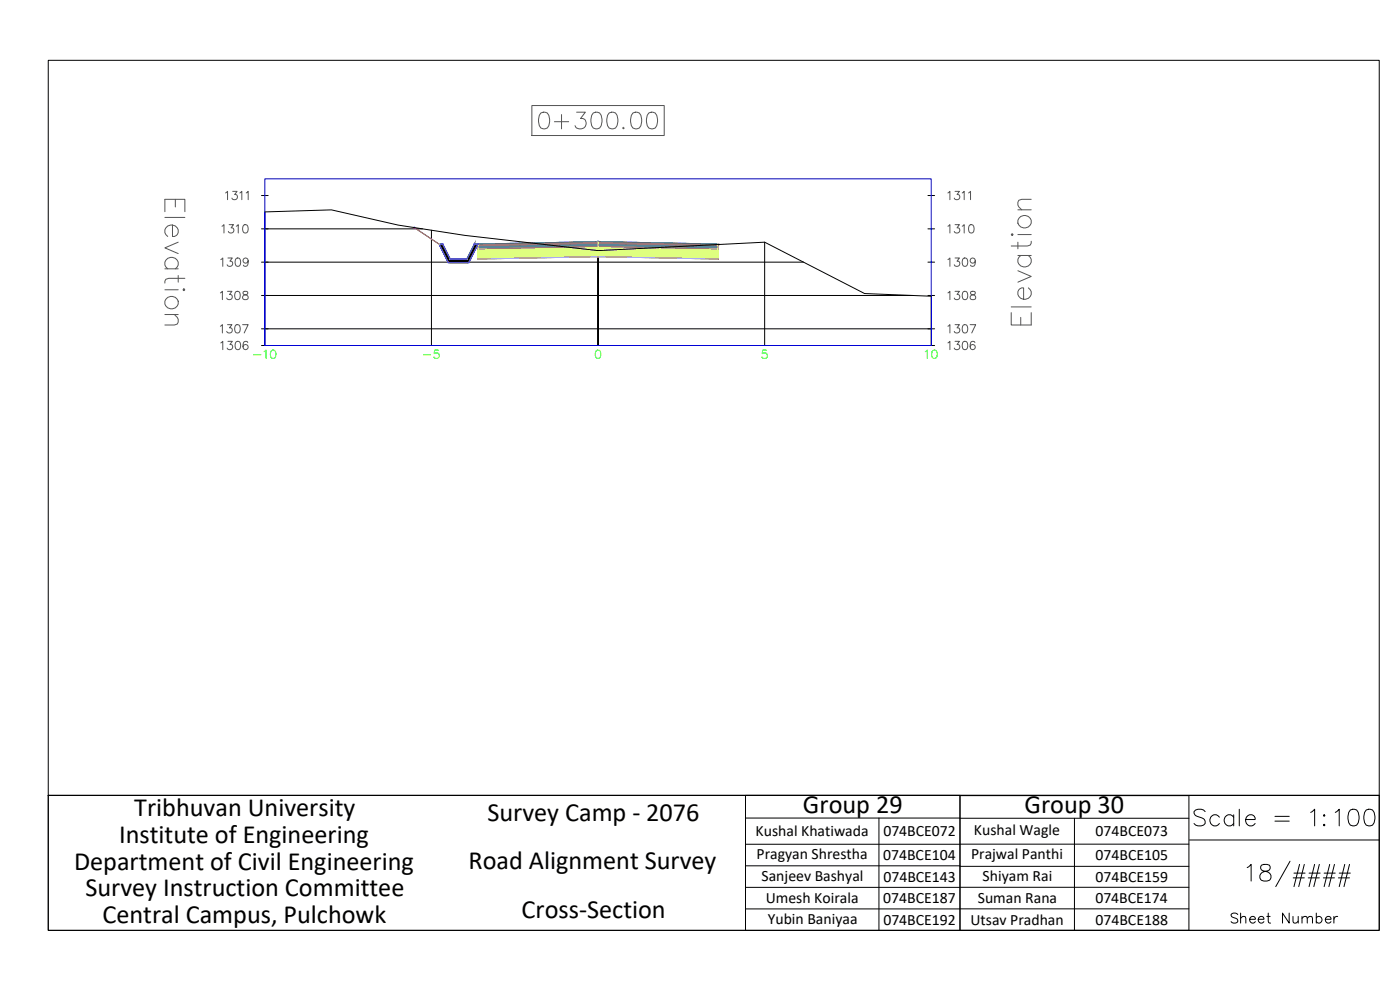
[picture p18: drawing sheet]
<svg xmlns="http://www.w3.org/2000/svg" width="420mm" height="297mm" viewBox="0 0 420 297" stroke-linecap="round" stroke-linejoin="round" font-family="sans-serif">
<defs><g id="words">
<text font-size="8.8" x="357" y="249.1">Scale = 1:100</text>
<g font-size="7.9">
<text x="40.3" y="244.7">Tribhuvan University</text>
<text x="241" y="244">Group 29</text>
<text x="307.5" y="244.1">Group 30</text>
<text x="146.3" y="246.4">Survey Camp - 2076</text>
<text x="35.7" y="252.8">Institute of Engineering</text>
<text x="22.2" y="261">Department of Civil Engineering</text>
<text x="140.6" y="260.7">Road Alignment Survey</text>
<text x="25.6" y="268.9">Survey Instruction Committee</text>
<text x="156.5" y="275.5">Cross-Section</text>
<text x="30.7" y="277.1">Central Campus, Pulchowk</text>
</g>
<text font-size="6.6" x="368.3" y="278.3">Sheet Number</text>
<g font-size="4.7">
<text x="226.8" y="251">Kushal Khatiwada</text>
<text x="265.1" y="250.9">074BCE072</text>
<text x="292.3" y="250.6">Kushal Wagle</text>
<text x="328.8" y="250.9">074BCE073</text>
<text x="227" y="257.7">Pragyan Shrestha</text>
<text x="291.4" y="257.8">Prajwal Panthi</text>
<text x="265" y="258">074BCE104</text>
<text x="328.8" y="258.1">074BCE105</text>
<text x="228.6" y="264.2">Sanjeev Bashyal</text>
<text x="265.1" y="264.5">074BCE143</text>
<text x="294.9" y="264.3">Shiyam Rai</text>
<text x="328.8" y="264.6">074BCE159</text>
<text x="229.8" y="271.1">Umesh Koirala</text>
<text x="265.1" y="271">074BCE187</text>
<text x="293.5" y="271">Suman Rana</text>
<text x="328.7" y="271">074BCE174</text>
<text x="230.4" y="277.1">Yubin Baniyaa</text>
<text x="265.1" y="277.4">074BCE192</text>
<text x="291.3" y="277.5">Utsav Pradhan</text>
<text x="328.8" y="277.4">074BCE188</text>
</g>
</g></defs>
<!-- layer: C-ROAD-SCTN-VIEW -->
<g fill="none" stroke="#545454" stroke-width=".3">
<path d="M159.6 31.7h39.7v9h-39.7zM162.3 33.9a1.61 1.61 0 0 1 2.4 .7 4.1 4.1 0 0 1-.5 3.8 1.62 1.62 0 0 1-2.3-.7 4.2 4.2 0 0 1 .4-3.8zM166.4 36.5h4.3M168.5 34.4v4.3M173.1 33.7h2.6l-1.5 1.9a1.61 1.61 0 0 1 1.7 1.8 1.61 1.61 0 0 1-2.1 1.3l-.7-.3-.5-.7M178 33.9a1.61 1.61 0 0 1 2.4 .7 4.1 4.1 0 0 1-.4 3.8 1.62 1.62 0 0 1-2.4-.7 4.2 4.2 0 0 1 .4-3.8zM182.8 33.9a1.61 1.61 0 0 1 2.4 .7 4.1 4.1 0 0 1-.5 3.8 1.62 1.62 0 0 1-2.4-.7 4.2 4.2 0 0 1 .5-3.8zM187.1 38.2l-.2 .2 .2 .3 .2-.3M190 33.9a1.61 1.61 0 0 1 2.3 .7 4.1 4.1 0 0 1-.4 3.8 1.62 1.62 0 0 1-2.4-.7 4.2 4.2 0 0 1 .5-3.8zM194.7 33.9a1.61 1.61 0 0 1 2.4 .7 4.1 4.1 0 0 1-.5 3.8 1.62 1.62 0 0 1-2.4-.7 4.2 4.2 0 0 1 .5-3.8zM52.6 59.8v2.3M67.7 57.9l.6-.5v2.5"/>
<path d="M69.8 57.4h1.3l-.7 1a.83 .83 0 0 1 .7 1.3 .83 .83 0 0 1-1.5-.3M72 57.9l.6-.5v2.5M73.9 57.9l.6-.5v2.5M284.5 57.9l.6-.5v2.5M286.6 57.4h1.3l-.7 1a.83 .83 0 0 1 .6 1.3 .83 .83 0 0 1-1.4-.3M288.8 57.9l.6-.5v2.5M290.7 57.9l.6-.5v2.5M309.5 59.8h-2.9l-.8 .3-.3 .6v.8l1.1 1.4M49.5 63.5v-3.7h6v3.7M49.5 65.2h6M51.8 67.5v3.5a1.72 1.72 0 0 0 1.8-1.8 1.72 1.72 0 0 0-1.8-1.7 1.89 1.89 0 0 0-2.2 1.1 1.89 1.89 0 0 0 .7 2.4M53.5 72.7l-4 1.7 4 1.7"/>
<path d="M66.3 77.9l.6-.5v2.5M66.6 67.9l.6-.5v2.5M68.4 77.4h1.3l-.7 1a.83 .83 0 0 1 .6 1.3 .83 .83 0 0 1-1.4-.3M68.8 67.4h1.3l-.7 1a.84 .84 0 0 1 .6 1.3 .84 .84 0 0 1-1.5-.3M70.9 77.5a.81 .81 0 0 1 1.2 .4 1.26 1.26 0 0 1-.8 2 1.61 1.61 0 0 1-.4-2.4zM70.9 67.9l.6-.5v2.5M73.2 67.5a.81 .81 0 0 1 1.2 .4 1.26 1.26 0 0 1-.9 2 1.59 1.59 0 0 1-.3-2.4zM74.5 78.2a.78 .78 0 0 1-1.1 .7 .78 .78 0 0 1-.3-1.2 .78 .78 0 0 1 1.3 .1 1.74 1.74 0 0 1-.6 2.1l-.6-.1-.2-.2M284.5 77.9l.6-.5v2.5M284.5 67.9l.6-.5v2.5M286.6 77.4h1.3l-.7 1a.83 .83 0 0 1 .6 1.3 .83 .83 0 0 1-1.4-.3M286.6 67.4h1.3l-.7 1a.83 .83 0 0 1 .6 1.3 .83 .83 0 0 1-1.4-.3"/>
<path d="M288.8 67.9l.6-.5v2.5M289.1 77.5a.81 .81 0 0 1 1.2 .4 1.26 1.26 0 0 1-.8 2 1.61 1.61 0 0 1-.4-2.4zM291 67.5a.81 .81 0 0 1 1.2 .4 1.26 1.26 0 0 1-.8 2 1.61 1.61 0 0 1-.4-2.4zM292.7 78.2a.78 .78 0 0 1-1.1 .7 .78 .78 0 0 1-.3-1.2 .78 .78 0 0 1 1.3 .1 1.74 1.74 0 0 1-.6 2.1l-.6-.1-.1-.2M303.8 70.1l.3 .3-.3 .3-.3-.3zM305.5 76.7h4M305.5 72.7v2M305.5 70.4h4M305.5 62.9h4M306.3 76.7a1.98 1.98 0 0 0 .6 3.4 1.98 1.98 0 0 0 2.6-2.3l-.9-1.1M309.5 72.4l-.3 1.1-.9 .3h-4.8M49.5 80.7h4"/>
<path d="M49.5 86.9h4M49.5 94.4h4M50.3 80.7a1.98 1.98 0 0 1 .6-3.5 1.98 1.98 0 0 1 2.6 2.3l-.9 1.2M52.3 94.4l1.2 1.4v.9l-.3 .5-.9 .3h-2.8M53.5 82.7v2M54.9 86.9l.3-.2 .3 .2-.3 .3zM55.5 83.5h-4.9l-.8 .3-.3 1.1M66.1 97.9l.6-.5v2.5M66.1 87.9l.6-.5v2.5M68.3 97.4h1.3l-.7 1a.84 .84 0 0 1 .6 1.3 .84 .84 0 0 1-1.5-.3M68.3 87.4h1.3l-.7 1a.84 .84 0 0 1 .6 1.3 .84 .84 0 0 1-1.5-.3M70.8 97.5a.82 .82 0 0 1 1.2 .4 1.26 1.26 0 0 1-.9 2 1.59 1.59 0 0 1-.3-2.4z"/>
<path d="M70.8 87.5a.82 .82 0 0 1 1.2 .4 1.26 1.26 0 0 1-.9 2 1.59 1.59 0 0 1-.3-2.4zM72.8 97.4h1.7l-1.2 2.5M73 87.5a.51 .51 0 0 0 .3 .9 .89 .89 0 0 1 1 .3 .89 .89 0 0 1-.1 1.1l-.8 .1a.72 .72 0 0 1-.6-.8 .72 .72 0 0 1 .7-.6l.5-.1a.5 .5 0 0 0 .2-.9zM284.5 97.9l.6-.5v2.5M284.5 87.9l.6-.5v2.5M286.6 97.4h1.3l-.7 1a.83 .83 0 0 1 .6 1.3 .83 .83 0 0 1-1.4-.3M286.6 87.4h1.3l-.7 1a.83 .83 0 0 1 .6 1.3 .83 .83 0 0 1-1.4-.3M289.1 97.5a.82 .82 0 0 1 1.2 .4 1.26 1.26 0 0 1-.8 2 1.61 1.61 0 0 1-.4-2.4zM289.1 87.5a.82 .82 0 0 1 1.2 .4 1.26 1.26 0 0 1-.8 2 1.61 1.61 0 0 1-.4-2.4zM291.2 97.4h1.6l-1.2 2.5M291.4 87.5a.51 .51 0 0 0 .2 .9 .9 .9 0 0 1 1 .3 .9 .9 0 0 1 0 1.1l-.9 .1a.72 .72 0 0 1-.6-.8 .72 .72 0 0 1 .8-.6l.4-.1a.51 .51 0 0 0 .3-.9zM303.5 93.8v3.7h6v-3.7"/>
<path d="M303.5 92.1h6M305.5 81.2l4 1.7-4 1.8M306.3 95.2v2.3M308.6 86.4a1.98 1.98 0 0 1-.5 3.4 1.98 1.98 0 0 1-2.6-2.3 1.53 1.53 0 0 1 1.7-1.1v3.4M66.3 102.9l.6-.5v2.5M68.4 102.4h1.3l-.7 1a.83 .83 0 0 1 .6 1.3 .83 .83 0 0 1-1.4-.3M70.9 102.5a.82 .82 0 0 1 1.2 .4 1.26 1.26 0 0 1-.8 2 1.61 1.61 0 0 1-.4-2.4zM74.4 102.8a.72 .72 0 0 0-.7-.4 .72 .72 0 0 0-.7 .5 1.47 1.47 0 0 0 .6 2 .78 .78 0 0 0 .9-.7 .78 .78 0 0 0-.7-.8 .78 .78 0 0 0-.9 .7M284.5 102.9l.6-.5v2.5M286.6 102.4h1.3l-.7 1a.83 .83 0 0 1 .6 1.3 .83 .83 0 0 1-1.4-.3M289.1 102.5a.82 .82 0 0 1 1.2 .4 1.26 1.26 0 0 1-.8 2 1.61 1.61 0 0 1-.4-2.4zM292.6 102.8a.72 .72 0 0 0-.7-.4 .72 .72 0 0 0-.6 .5 1.47 1.47 0 0 0 .6 2 .78 .78 0 0 0 .8-.7 .78 .78 0 0 0-.7-.8 .78 .78 0 0 0-.8 .7"/>
<circle cx="307.4" cy="66.5" r="1.98"/>
<circle cx="51.5" cy="90.8" r="1.98"/>
</g>
<g fill="none" stroke="#000" stroke-width=".3">
<path d="M78.5 58.7h2M278.5 58.7h2M78.5 78.7h162.6M78.5 68.7h48.3M129.5 69.1v34.6M229.5 72.7v31M278.5 78.7h2M278.5 68.7h2M78.5 98.7h202M78.5 88.7h195.6M278.5 88.7h2M78.5 103.7h202"/>
<path d="M79.5 103.7v-40.1l20-.6 20 4.5 20 3.1 40 4.6 50-2.5 30 15.4 20 .8v14.8M179.5 103.7v-28.5v28.5"/>
</g>
<path d="M79.5 53.7h200v50h-200z" fill="none" stroke="#00f" stroke-width=".3"/>
<path d="M76.1 106.5h2.2M79.2 105.5l.6-.4v2.4M81.5 105.2a.82 .82 0 0 1 1.2 .3 1.26 1.26 0 0 1-.8 2 1.6 1.6 0 0 1-.4-2.3zM127.1 106.5h2.1M131.6 105.1h-1.2l-.1 1a.88 .88 0 0 1 1.4 0 .88 .88 0 0 1-.2 1.3 .88 .88 0 0 1-1.3-.3M179 105.2a.83 .83 0 0 1 1.2 .3 1.26 1.26 0 0 1-.8 2 1.59 1.59 0 0 1-.4-2.3zM230.1 105.1h-1.2l-.1 1a.88 .88 0 0 1 1.3 0 .88 .88 0 0 1-.2 1.3 .88 .88 0 0 1-1.3-.3M277.7 105.5l.6-.4v2.4M280 105.2a.83 .83 0 0 1 1.1 .3 1.26 1.26 0 0 1-.8 2 1.59 1.59 0 0 1-.3-2.3z" fill="none" stroke="#0f0" stroke-width=".3"/>
<g fill="#7f9fff" stroke="#7f9fff" stroke-width=".3">
<path d="M167 72.7l12.5-.2v.2z"/>
<path d="M156 73.2l11-.5h12.5z"/>
<path d="M179.5 72.5l12.5 .2h-12.5z"/>
<path d="M179.5 72.7h12.5l23.5 .5z"/>
<path d="M143.5 73.2h12.5l11-.5zM143.5 73.2h12.5l-12.5 .3z"/>
<path d="M179.5 72.7l23.5 .5h12.5zM203 73.2h12.5v.3z"/>
</g>
<path d="M143.5 73.2l36-.7v.2l-36 .8zM179.5 72.5l36 .7v.3l-36-.8z" fill="none" stroke="#5c73b8" stroke-width=".3"/>
<g fill="#ffdf7f" stroke="#ffdf7f" stroke-width=".3">
<path d="M167 73l12.5-.3v.3z"/>
<path d="M156 73.5l11-.5h12.5z"/>
<path d="M179.5 72.7l12.5 .3h-12.5z"/>
<path d="M179.5 73h12.5l23.5 .5z"/>
<path d="M143.5 73.5h12.5l11-.5zM143.5 73.5h12.5l-12.5 .2z"/>
<path d="M179.5 73l23.5 .5h12.5zM203 73.5h12.5v.2z"/>
</g>
<path d="M143.5 73.5l36-.8v.3l-36 .7zM179.5 72.7l36 .8v.2l-36-.7z" fill="none" stroke="#b8a15c" stroke-width=".3"/>
<g fill="#4a8395" stroke="#4a8395" stroke-width=".3">
<path d="M143.5 73.7l36-.7v.7z"/>
<path d="M143.5 73.7h36v.3z"/>
<path d="M179.5 73l36 .7h-36z"/>
<path d="M179.5 73.7h36v.3z"/>
<path d="M143.5 73.7v.3h36zM143.5 74h36l-36 .7z"/>
<path d="M179.5 73.7v.3h36zM179.5 74h36v.7z"/>
</g>
<path d="M143.5 73.7l36-.7v1l-36 .7zM179.5 73l36 .7v1l-36-.7z" fill="none" stroke="#4a7095" stroke-width=".3"/>
<g fill="#dfff7f" stroke="#dfff7f" stroke-width=".3">
<path d="M143.5 74.7l36-.7v.7z"/>
<path d="M143.5 74.7h36v2.3z"/>
<path d="M179.5 74l36 .7h-36z"/>
<path d="M179.5 74.7h36v2.3z"/>
<path d="M143.5 74.7v2.3h36zM143.5 77h36l-36 .7z"/>
<path d="M179.5 74.7v2.3h36zM179.5 77h36v.7z"/>
</g>
<path d="M143.5 74.7l36-.7v3l-36 .7zM179.5 74l36 .7v3l-36-.7z" fill="none" stroke="#a5dd00" stroke-width=".3"/>
<path d="M179.3 72.3l.4 .4M179.7 72.3l-.4 .4" fill="none" stroke="#0ff" stroke-width=".3"/>
<g fill="none" stroke="#f00" stroke-width=".3">
<circle cx="143.5" cy="73.2" r=".15"/>
<circle cx="215.5" cy="73.2" r=".15"/>
</g>
<g fill="none" stroke="#d0d" stroke-width=".3">
<circle cx="124.3" cy="68.3" r=".15"/>
<circle cx="131.8" cy="73.2" r=".15"/>
<circle cx="132.9" cy="73.2" r=".15"/>
<circle cx="142.4" cy="73.2" r=".15"/>
<circle cx="143.5" cy="77.7" r=".15"/>
<circle cx="143.5" cy="73.7" r=".15"/>
<circle cx="143.5" cy="74.7" r=".15"/>
<circle cx="143.5" cy="73.2" r=".15"/>
<circle cx="179.5" cy="74" r=".15"/>
<circle cx="179.5" cy="77" r=".15"/>
<circle cx="179.5" cy="73" r=".15"/>
<circle cx="179.5" cy="72.7" r=".15"/>
<circle cx="215.5" cy="74.7" r=".15"/>
<circle cx="215.5" cy="73.7" r=".15"/>
<circle cx="215.5" cy="77.7" r=".15"/>
<circle cx="215.8" cy="73.4" r=".15"/>
</g>
<g fill="none" stroke="#ff7f7f" stroke-width=".3">
<circle cx="143.5" cy="73.5" r=".15"/>
<circle cx="215.5" cy="73.5" r=".15"/>
</g>
<path d="M124.3 68.3l7.4 4.9h1.2l2.2 4.5h5l2.3-4.5a853.5 853.5 0 0 1 73.4 .2" fill="none" stroke="#7f9fff" stroke-width=".3"/>
<path d="M143.5 73.2l36-.7 36 .7" fill="none" stroke="#396472" stroke-width=".3"/>
<path d="M143.5 73.5l36-.8 36 .8" fill="none" stroke="#95704a" stroke-width=".3"/>
<path d="M143.5 73.7l36-.7 36 .7" fill="none" stroke="#b8735c" stroke-width=".3"/>
<path d="M143.5 74.7l36-.7 36 .7" fill="none" stroke="#b88a5c" stroke-width=".3"/>
<path d="M143.5 77.7l36-.7 36 .7" fill="none" stroke="#ffdf7f" stroke-width=".3"/>
<path d="M124.3 68.3l7.4 4.9 2.8 5.6h6.2l2.8-5.6M143.5 77.7l36-.7 36 .7M215.5 73.2l.3 .2" fill="none" stroke="#f0f" stroke-width=".3"/>
<path d="M143.5 73.2v4.5M179.5 72.5v4.5M215.5 73.2v4.5" fill="none" stroke="#ff0" stroke-width=".3"/>
<g fill="#000" stroke="#000" stroke-width=".3">
<path d="M131.7 73.2l3.4 4.5-2.2-4.5zM131.7 73.2l3.4 4.5h-1.1z"/>
<path d="M134 77.7l6.7 1.1 .5-1.1zM134 77.7l6.7 1.1h-6.2z"/>
<path d="M142.4 73.2l-1.2 4.5 2.3-4.5zM142.4 73.2l-1.2 4.5h-1.1z"/>
</g>
<path d="M131.7 73.2h1.2l2.2 4.5h5l2.3-4.5h1.1l-2.8 5.6h-6.2z" fill="none" stroke="#dd6e00" stroke-width=".3"/>
<g fill="none" stroke="#dcdcdc" stroke-width=".3">
<path d="M131.7 73.1l-.1 .2M131.8 73.1l.1 .1M131.9 73.3l-.2 .1M134.5 78.7l-.1 .2M134.6 78.7l.1 .1M134.7 78.9l-.2 .1M135 77.6v.2M135.1 77.6l.2 .1M135.2 77.8l-.2 .1M140 77.6v.2M140.1 77.6l.2 .1M140.2 77.8l-.2 .1"/>
<path d="M140.6 78.7l-.1 .2M140.7 78.7l.1 .1M140.8 78.9l-.2 .1M215.4 73.1l-.1 .2M215.5 73.1l.1 .1M215.6 73.3l-.2 .1"/>
</g>
<path d="M131.7 73.2h1.2l2.2 4.5h5l2.3-4.5h1.1l-2.8 5.6h-6.2z" fill="none" stroke="#007fff" stroke-width=".3"/>
<path d="M124.3 68.3l7.4 4.9" fill="none" stroke="#ff3f00" stroke-width=".3"/>
<path d="M215.5 73.2l.3 .2" fill="none" stroke="#7fff7f" stroke-width=".3"/>
<!-- layer: 0 -->
<g fill="none" stroke="#000" stroke-width=".3">
<path d="M14.5 18.1h399.4v220.6h-399.4zM14.5 238.7h399.4v40.4h-399.4zM223.7 238.7h64.4v40.5h-64.4zM288.1 238.7h68.7v40.5h-68.7zM223.7 245.4h64.4M223.7 259.8h64.4M263.8 245.4v33.8M288.1 245.5h68.7M288.1 259.9h68.7M322.5 245.5v33.7M356.8 253.3h-133.1M357 252h56.9"/>
<path d="M378.6 259.6a1.01 1.01 0 0 0 .5 1.7 2.07 2.07 0 0 1 2.3 2.1l-.2 .5a1.96 1.96 0 0 1-3.1-.5 1.61 1.61 0 0 1 1.4-1.9l1-.2a1.02 1.02 0 0 0 .5-1.7l-.8-.2zM387.2 258.4l-4.3 7.6M390 259.4l-1.7 6.6M391.4 259.4l-1.6 6.6M394.5 259.4l-1.6 6.6M396 259.4l-1.7 6.6M399.1 259.4l-1.7 6.6M400.5 259.4l-1.7 6.6M403.6 259.4l-1.7 6.6M405 259.4l-1.7 6.6M223.7 266.2h64.4M223.7 272.7h64.4"/>
<path d="M288.1 266.2h68.7M288.1 272.7h68.7M374.3 260.3l1.2-.9v5M388.1 263.4h3.3M388.3 262h3.4M392.6 263.4h3.4M392.9 262h3.3M397.2 263.4h3.3M397.4 262h3.3M401.7 263.4h3.3M401.9 262h3.3"/>
</g>
<use href="#words"/>
</svg>
